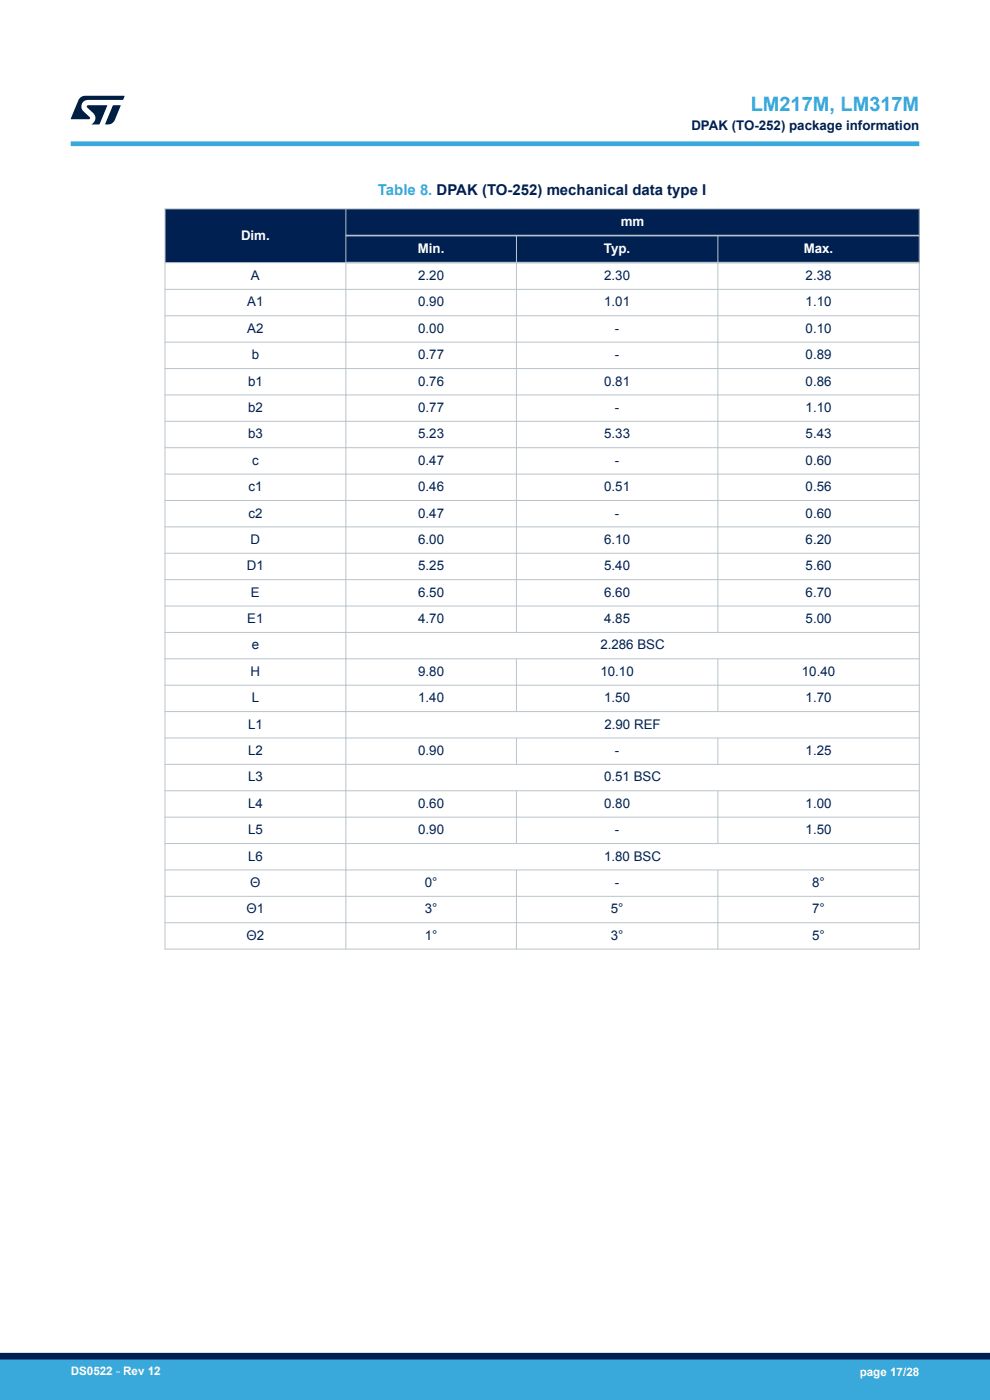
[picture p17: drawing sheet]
<svg xmlns="http://www.w3.org/2000/svg" width="210mm" height="297mm" viewBox="0 0 210 297" stroke-linecap="round" stroke-linejoin="round" font-family="sans-serif">
<defs><g id="words">
<text font-size="4.2" fill="#39a9dc" x="159.2" y="23.5">LM217M, LM317M</text>
<text font-size="3.2" fill="#39a9dc" x="80.2" y="41.3">Table 8. DPAK (TO-252) mechanical data type I</text>
<g font-size="2.8" fill="#002052">
<text x="146.6" y="27.5">DPAK (TO-252) package information</text>
<text x="53.2" y="59.4">A</text>
<text x="88.7" y="59.4">2.20</text>
<text x="128.2" y="59.4">2.30</text>
<text x="170.9" y="59.4">2.38</text>
<text x="52.5" y="65">A1</text>
<text x="88.7" y="65">0.90</text>
<text x="128.2" y="65">1.01</text>
<text x="170.9" y="65">1.10</text>
<text x="52.5" y="70.6">A2</text>
<text x="88.7" y="70.6">0.00</text>
<text x="130.4" y="70.6">-</text>
<text x="170.9" y="70.6">0.10</text>
<text x="53.4" y="76.2">b</text>
<text x="88.7" y="76.2">0.77</text>
<text x="130.4" y="76.2">-</text>
<text x="170.9" y="76.2">0.89</text>
<text x="52.6" y="81.8">b1</text>
<text x="88.7" y="81.8">0.76</text>
<text x="128.2" y="81.8">0.81</text>
<text x="170.9" y="81.8">0.86</text>
<text x="52.6" y="87.4">b2</text>
<text x="88.7" y="87.4">0.77</text>
<text x="130.4" y="87.4">-</text>
<text x="170.9" y="87.4">1.10</text>
<text x="52.6" y="93">b3</text>
<text x="88.7" y="93">5.23</text>
<text x="128.2" y="93">5.33</text>
<text x="170.9" y="93">5.43</text>
<text x="53.5" y="98.6">c</text>
<text x="88.7" y="98.6">0.47</text>
<text x="130.4" y="98.6">-</text>
<text x="170.9" y="98.6">0.60</text>
<text x="52.7" y="104.2">c1</text>
<text x="88.7" y="104.2">0.46</text>
<text x="128.2" y="104.2">0.51</text>
<text x="170.9" y="104.2">0.56</text>
<text x="52.7" y="109.8">c2</text>
<text x="88.7" y="109.8">0.47</text>
<text x="130.4" y="109.8">-</text>
<text x="170.9" y="109.8">0.60</text>
<text x="53.2" y="115.4">D</text>
<text x="88.7" y="115.4">6.00</text>
<text x="128.2" y="115.4">6.10</text>
<text x="170.9" y="115.4">6.20</text>
<text x="52.4" y="121">D1</text>
<text x="88.7" y="121">5.25</text>
<text x="128.2" y="121">5.40</text>
<text x="170.9" y="121">5.60</text>
<text x="53.2" y="126.6">E</text>
<text x="88.7" y="126.6">6.50</text>
<text x="128.2" y="126.6">6.60</text>
<text x="170.9" y="126.6">6.70</text>
<text x="52.5" y="132.2">E1</text>
<text x="53.4" y="137.8">e</text>
<text x="88.7" y="132.2">4.70</text>
<text x="127.4" y="137.8">2.286 BSC</text>
<text x="128.2" y="132.2">4.85</text>
<text x="170.9" y="132.2">5.00</text>
<text x="53.2" y="143.4">H</text>
<text x="88.7" y="143.4">9.80</text>
<text x="127.4" y="143.4">10.10</text>
<text x="170.1" y="143.4">10.40</text>
<text x="53.4" y="149">L</text>
<text x="88.7" y="149">1.40</text>
<text x="128.2" y="149">1.50</text>
<text x="170.9" y="149">1.70</text>
<text x="52.6" y="154.6">L1</text>
<text x="128.2" y="154.6">2.90 REF</text>
<text x="52.6" y="160.2">L2</text>
<text x="88.7" y="160.2">0.90</text>
<text x="130.4" y="160.2">-</text>
<text x="170.9" y="160.2">1.25</text>
<text x="52.6" y="165.8">L3</text>
<text x="128.1" y="165.8">0.51 BSC</text>
<text x="52.6" y="171.4">L4</text>
<text x="88.7" y="171.4">0.60</text>
<text x="128.2" y="171.4">0.80</text>
<text x="170.9" y="171.4">1.00</text>
<text x="52.6" y="177">L5</text>
<text x="88.7" y="177">0.90</text>
<text x="130.4" y="177">-</text>
<text x="170.9" y="177">1.50</text>
<text x="52.6" y="182.6">L6</text>
<text x="128.1" y="182.6">1.80 BSC</text>
<text x="53.1" y="188.2">Θ</text>
<text x="90.1" y="188.2">0°</text>
<text x="130.4" y="188.2">-</text>
<text x="172.3" y="188.2">8°</text>
<text x="52.3" y="193.8">Θ1</text>
<text x="90.1" y="193.8">3°</text>
<text x="129.6" y="193.8">5°</text>
<text x="172.3" y="193.8">7°</text>
<text x="52.3" y="199.4">Θ2</text>
<text x="90.1" y="199.4">1°</text>
<text x="129.6" y="199.4">3°</text>
<text x="172.3" y="199.4">5°</text>
</g>
<g font-size="2.8" fill="#fff">
<text x="131.7" y="47.9">mm</text>
<text x="51.1" y="50.8">Dim.</text>
<text x="88.6" y="53.7">Min.</text>
<text x="128.1" y="53.7">Typ.</text>
<text x="170.5" y="53.7">Max.</text>
</g>
<g font-size="2.5" fill="#fff">
<text x="15" y="291.6">DS0522 - Rev 12</text>
<text x="182.4" y="291.9">page 17/28</text>
</g>
</g></defs>
<g fill="#002052">
<path d="M35 44.3h160v11.4h-160z" fill-rule="evenodd"/>
<path d="M35 44.3h160v5.7h-160z" fill-rule="evenodd"/>
<path d="M35.1 44.4h38.2v11.2h-38.2z" fill-rule="evenodd"/>
<path d="M73.5 50.2h35.9v5.3h-35.9z" fill-rule="evenodd"/>
<path d="M109.7 50.2h42.5v5.3h-42.5z" fill-rule="evenodd"/>
<path d="M152.4 50.2h42.5v5.3h-42.5z" fill-rule="evenodd"/>
</g>
<g fill="none" stroke="#b9c4ca" stroke-width=".21">
<path d="M34.9 44.3h160.2M34.9 55.7h38.6M35 44.2v157.3M73.4 44.2v157.3M109.5 50v84.3M152.3 50v84.3M195 44.2v157.3M34.9 61.4h160.2M34.9 67h160.2M34.9 72.6h160.2M34.9 78.2h160.2M34.9 83.8h160.2"/>
<path d="M34.9 89.4h160.2M34.9 95h160.2M34.9 100.6h160.2M34.9 106.2h160.2M34.9 111.8h160.2M34.9 117.4h160.2M34.9 123h160.2M34.9 128.6h160.2M34.9 134.2h160.2M34.9 139.8h160.2M109.5 139.8v11.3M152.3 139.8v11.3"/>
<path d="M34.9 145.4h160.2M34.9 151h160.2M34.9 156.6h160.2M109.5 156.6v5.7M152.3 156.6v5.7M34.9 162.2h160.2M34.9 167.8h160.2M34.9 173.4h160.2M34.9 179h160.2M109.5 167.8v11.3M152.3 167.8v11.3M34.9 184.6h160.2"/>
<path d="M34.9 190.1h160.2M34.9 195.7h160.2M109.5 184.6v16.9M152.3 184.6v16.9M34.9 201.3h160.2"/>
</g>
<path d="M73.4 50h121.7M73.4 55.7h121.7" fill="none" stroke="#b9c4ca" stroke-width=".35"/>
<path d="M15 30.5h180" fill="none" stroke="#39a9dc" stroke-width="1"/>
<g fill="#001e41">
<path d="M17.1 20.7l.9-.4 8.4 .1-.3 .8h-7.4a1.4 1.4 0 0 0-1.3 .8 1.4 1.4 0 0 0 .2 1.5l1.4 1.3v.4l-4 .1 1.6-4.1z"/>
<path d="M24 22.4h1.6l-1.3 3.1a1.54 1.54 0 0 1-1.4 .9l-.6-.1z"/>
<path d="M18.5 22.4h4.2l-1.6 4h-1.7a1.48 1.48 0 0 0 .4-2.4l-1.3-1.2z"/>
</g>
<g fill="#39a9dc">
<path d="M0 288.4h210v8.6h-210z" fill-rule="evenodd"/>
<path d="M-.1 288.4h210.2v4.4h-210.2z" fill-rule="evenodd"/>
</g>
<path d="M0 287.7h210" fill="none" stroke="#002052" stroke-width="1.4"/>
<use href="#words"/>
</svg>
